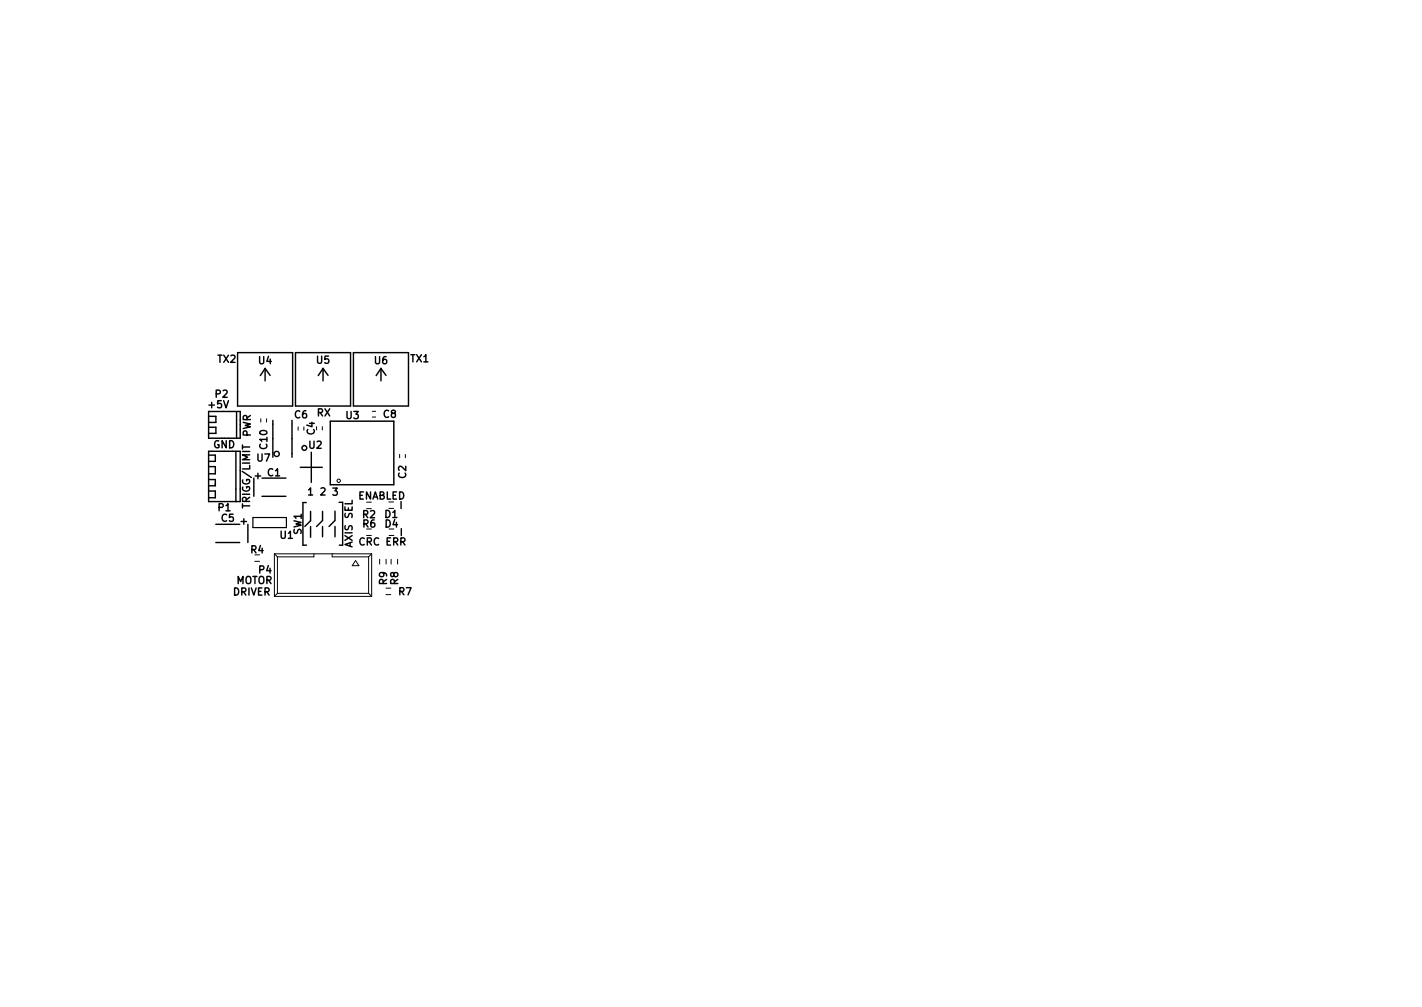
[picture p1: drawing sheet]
<svg xmlns="http://www.w3.org/2000/svg" width="297mm" height="210mm" viewBox="0 0 297 210" stroke-linecap="round" stroke-linejoin="round" font-family="sans-serif">
<defs><g id="words">
<g font-size="2.1">
<text x="45.5" y="75.7">TX2</text>
<text x="54" y="76">U4</text>
<text x="66.1" y="75.9">U5</text>
<text x="78.2" y="76">U6</text>
<text x="85.8" y="75.6">TX1</text>
<text x="45" y="83">P2</text>
<text x="43.7" y="85.2">+5V</text>
<text x="61.5" y="87.3">C6</text>
<text x="66.2" y="86.9">RX</text>
<text x="72.3" y="87.5">U3</text>
<text x="80.1" y="87.2">C8</text>
<text x="44.5" y="93.6">GND</text>
<text x="52.4" y="91.3" transform="rotate(-90 52.4 91.3)">PWR</text>
<text x="55.8" y="93.7" transform="rotate(-90 55.8 93.7)">C10</text>
<text x="64.5" y="93.7">U2</text>
<text x="65.7" y="90.8" transform="rotate(-90 65.7 90.8)">C4</text>
<text x="53.3" y="100">+</text>
<text x="53.7" y="96.4">U7</text>
<text x="55.9" y="99.4">C1</text>
<text x="84.8" y="99.9" transform="rotate(-90 84.8 99.9)">C2</text>
<text x="45.6" y="106.7">P1</text>
<text x="52.2" y="105.8" transform="rotate(-90 52.2 105.8)">TRIGG/LIMIT</text>
<text x="64.3" y="103.4">1</text>
<text x="66.9" y="103.4">2</text>
<text x="69.4" y="103.5">3</text>
<text x="74.7" y="104.3">ENABLED</text>
<text x="46.2" y="108.9">C5</text>
<text x="50.3" y="109.5">+</text>
<text x="58.5" y="112.5">U1</text>
<text x="63" y="111.6" transform="rotate(-90 63 111.6)">SW1</text>
<text x="75.1" y="113.9">CRC ERR</text>
<text x="75.7" y="108.2">R2</text>
<text x="75.8" y="110.1">R6</text>
<text x="80.4" y="108.1">D1</text>
<text x="80.4" y="110.1">D4</text>
<text x="52.4" y="115.5">R4</text>
<text x="54.1" y="119.7">P4</text>
<text x="73.6" y="114.1" transform="rotate(-90 73.6 114.1)">AXIS SEL</text>
<text x="48.6" y="124.3">DRIVER</text>
<text x="49" y="121.9">MOTOR</text>
<text x="80.8" y="122.1" transform="rotate(-90 80.8 122.1)">R9</text>
<text x="83.2" y="122.1" transform="rotate(-90 83.2 122.1)">R8</text>
<text x="83.3" y="124.3">R7</text>
</g>
</g></defs>
<g fill="none" stroke="#000" stroke-width=".21">
<path d="M54.5 87.4v.7M55.7 87.4v.7M62.3 89.1v.7M67.3 89.1v.7M77.8 85.9h.7M77.8 87.1h.7M83.5 94.9v.7M84.7 94.9v.7M53.2 117.2h1M57.3 115.6l.7 .7M57.3 115.6h20.3M57.3 115.6v8.9"/>
<path d="M58 116.3v7.6M65.6 115.6v.7h-7.6M69.4 115.6v.7h7.6M74.3 117l.7 1.1h-1.4zM77 116.3v7.6M77.6 115.6l-.6 .7M77.6 115.6v8.9M79.3 116.8v1M80.7 116.8v1M81.7 116.8v1M83.1 116.8v1M57.3 124.5h20.3"/>
<path d="M58 123.9l-.7 .6M58 123.9h19M77 123.9l.6 .6M80.6 122.8h1M80.6 124.2h1"/>
<circle cx="70.8" cy="100.4" r=".36"/>
</g>
<g fill="none" stroke="#000" stroke-width=".3">
<path d="M49.6 73.6h11.5v11.2h-11.5zM55.4 76.9l1 1.5M55.4 76.9v2.6M55.4 76.9l-1 1.5M61.7 73.6h11.5v11.2h-11.5zM67.5 76.9l1 1.5M67.5 76.9v2.6M67.5 76.9l-1 1.5M73.8 73.6h11.5v11.2h-11.5zM79.6 76.9l1 1.5M79.6 76.9v2.6M79.6 76.9l-1 1.5"/>
<path d="M43.6 85.9v5.6h2.8M43.6 89.2h1.5v1.3h-1.5M43.6 86.9h1.5v1.3h-1.5M43.6 95h1.4v1.3h-1.4M43.6 97.4h1.4v1.5h-1.4M46.9 94.2h-3.3v10.5h6.6M47.6 91.5h2.6M47.9 85.9h2.3M48.6 94.2h1.6v7.9M49.3 94.2v10.5M49.4 85.9v5.6M53 99.8v3.8"/>
<path d="M54.7 99.8h5M57 87.8v6.8M61 87.8v.7M61 88.6v6.9M62.7 97.6h4.6M65 94.4v6.3M69 87.9h13.3v13.3h-13.3zM43.6 100.1h1.4v1.3h-1.4M43.6 102.5h1.4v1.4h-1.4M45.1 113.3h5M45.1 109.5h5M51.8 109.5v3.8"/>
<path d="M54.7 103.6h5M64 104.9h-.7v8.9h.7M64.9 106.8v1.9l-1.2 1.2M64.9 109.9v2.3M67.4 106.8v1.9l-1.3 1.2M67.4 109.9v2.2M70 106.7v1.9M70 109.9v2.2M70 108.7l-1.3 1.2M70.8 104.9h.8v8.9h-.7M83.8 104.7v1.5M83.8 110.4v1.4"/>
<circle cx="57.8" cy="94.8" r=".54"/>
<circle cx="63.6" cy="93.5" r=".5"/>
</g>
<path d="M52.8 108.1h7v2.1h-7z" fill="none" stroke="#000" stroke-width=".25"/>
<use href="#words"/>
</svg>
